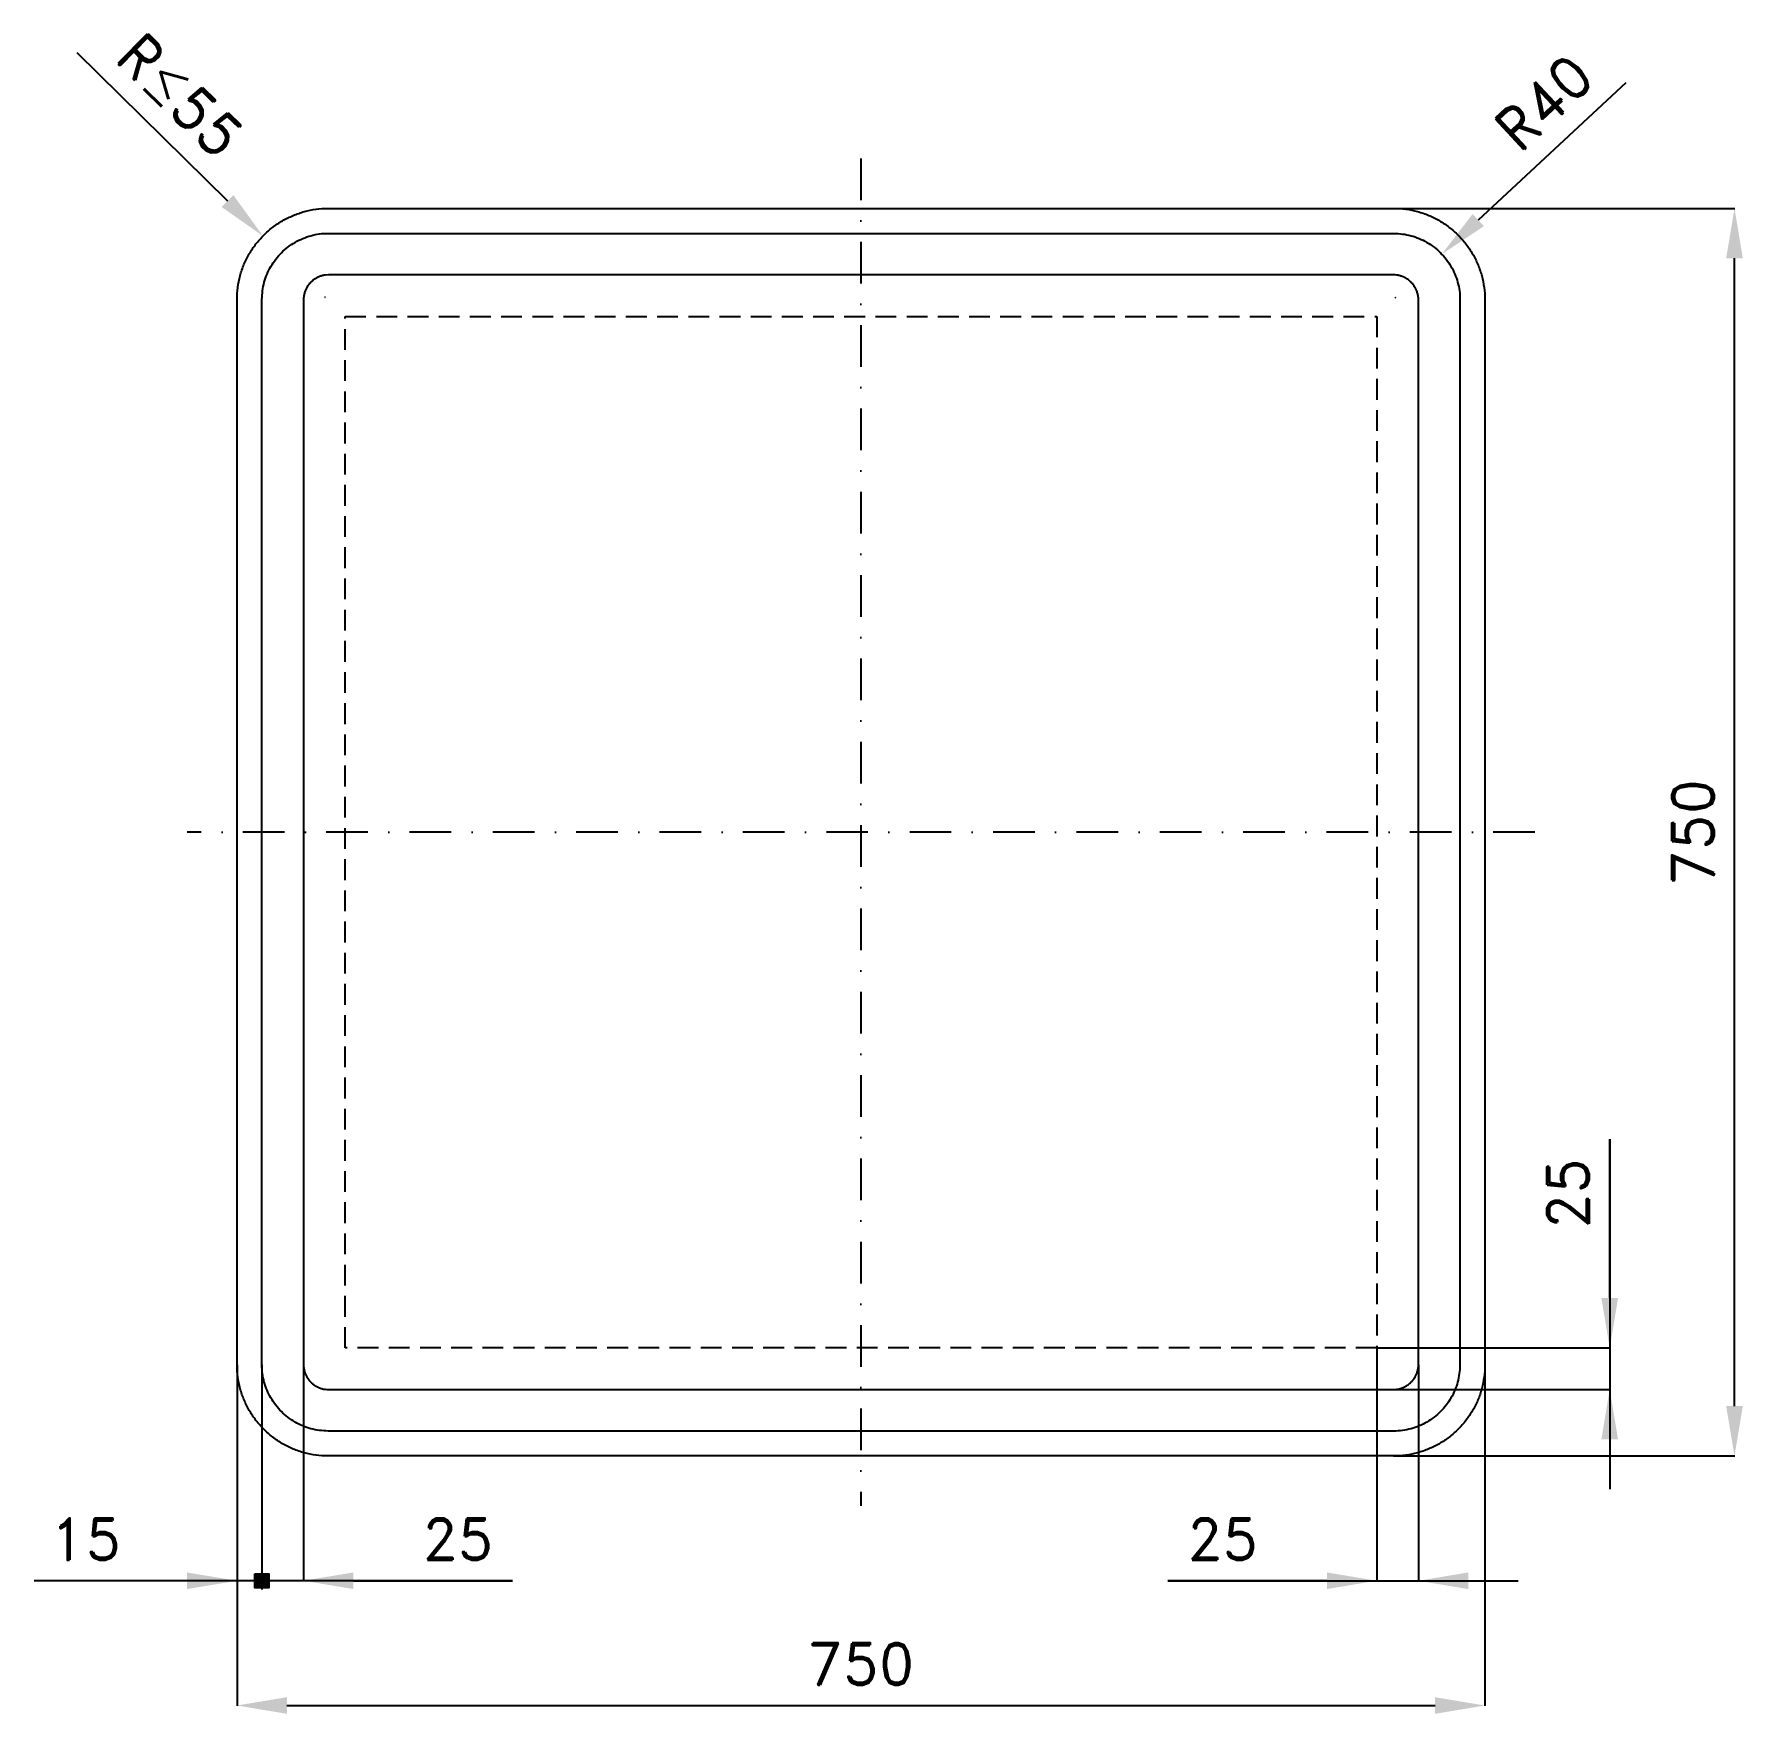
# Model space of a CAD drawing. Header units: millimetres. Extents: x -122 to 905, y -155 to 855.
import ezdxf

# ---------------------------------------------------------------- set-up
doc = ezdxf.new("R2010")
doc.units = ezdxf.units.MM
doc.header["$LTSCALE"] = 5
doc.linetypes.add('ČERCHOVANÁX2', pattern=[2, 1, -0.5, 0, -0.5])
doc.linetypes.add('ČÁRKOVANÁX2', pattern=[1.5, 1, -0.5])
doc.layers.add('Kóty', color=2, linetype='Continuous')
doc.layers.add('Značka', color=7, linetype='Continuous')
doc.styles.get("Standard").update_dxf_attribs({"font": 'romand.shx', "height": 25})
doc.dimstyles.get("Standard").update_dxf_attribs({"dimtxt": 25, "dimasz": 30, "dimexe": 0.18, "dimexo": 0.0625, "dimgap": 12.5, "dimtad": 1, "dimdec": 0, "dimzin": 0, "dimdsep": 46, "dimtxsty": 'Standard', "dimcen": 0.09, "dimadec": 0, "dimazin": 0, "dimtfac": 1, "dimtdec": 0, "dimtofl": 0, "dimtmove": 0, "dimatfit": 3, "dimfxl": 1, "dimtolj": 1, "dimtzin": 0, "dimarcsym": 0})

# ---------------------------------------------------------------- blocks, each defined once
blk = doc.blocks.new('*D0')
at = {"layer": 'Defpoints', "color": 0, "transparency": 16777216}
for p in [(0, 55), (750, 55), (750, -150)]:
    blk.add_point(p, dxfattribs=at)
at = {"layer": 'Kóty', "color": 0, "lineweight": -2, "transparency": 16777216}
for p, q in [((0, 54.9), (0, -150.2)), ((750, 54.9), (750, -150.2)), ((30, -150), (720, -150))]:
    blk.add_line(p, q, dxfattribs=at)
at = {"layer": 'Kóty', "color": 0, "transparency": 16777216}
for points in [[(30, -145), (30, -155), (0, -150)], [(720, -145), (720, -155), (750, -150)]]:
    blk.add_solid(points, dxfattribs=at)
at = {"layer": 'Kóty', "color": 0, "transparency": 16777216, "insert": (375, -125), "char_height": 25, "attachment_point": 5}
blk.add_mtext('\\A1;750', dxfattribs=at)
blk = doc.blocks.new('*D1')
at = {"layer": 'Defpoints', "color": 0, "transparency": 16777216}
for p in [(695, 750), (900, 750), (695, 0)]:
    blk.add_point(p, dxfattribs=at)
at = {"layer": 'Kóty', "color": 0, "lineweight": -2, "transparency": 16777216}
for p, q in [((695.1, 750), (900.2, 750)), ((900, 30), (900, 720)), ((695.1, 0), (900.2, 0))]:
    blk.add_line(p, q, dxfattribs=at)
at = {"layer": 'Kóty', "color": 0, "transparency": 16777216}
for points in [[(895, 720), (905, 720), (900, 750)], [(895, 30), (905, 30), (900, 0)]]:
    blk.add_solid(points, dxfattribs=at)
at = {"layer": 'Kóty', "color": 0, "transparency": 16777216, "insert": (875, 375), "char_height": 25, "attachment_point": 5, "rotation": 90}
blk.add_mtext('\\A1;750', dxfattribs=at)
blk = doc.blocks.new('*D2')
at = {"layer": 'Defpoints', "color": 0, "transparency": 16777216}
for p in [(724.1, 722.5), (696.2, 696.5)]:
    blk.add_point(p, dxfattribs=at)
at = {"layer": 'Kóty', "color": 0, "lineweight": -2, "transparency": 16777216}
for p, q in [((834.7, 825.5), (746, 742.9)), ((696.1, 696.5), (696.3, 696.5)), ((696.2, 696.5), (696.2, 696.6))]:
    blk.add_line(p, q, dxfattribs=at)
blk.add_arc((696.2, 696.5), 38.1, 42.688, 44.5402, dxfattribs=at)
at = {"layer": 'Kóty', "color": 0, "transparency": 16777216}
blk.add_solid([(742.6, 746.6), (749.4, 739.3), (724.1, 722.5)], dxfattribs=at)
at = {"layer": 'Kóty', "color": 0, "transparency": 16777216, "insert": (785.4, 813.8), "char_height": 25, "attachment_point": 5, "rotation": 42.959}
blk.add_mtext('\\A1;R40', dxfattribs=at)

msp = doc.modelspace()

# ---------------------------------------------------------------- hatches: boundary and pattern name
at = {"layer": 'Kóty'}
h = msp.add_hatch(color=256, dxfattribs=at)
h.dxf.hatch_style = 1
h.paths.add_polyline_path([(10.8, -70.8), (19.2, -70.8), (19.2, -79.2), (10.8, -79.2)])

# ---------------------------------------------------------------- linework, layer by layer
for p, q in [((-96.2, 843.7), (-5.7, 754.5)), ((52.8, 696.7), (53, 696.7)), ((52.9, 696.6), (52.9, 696.8)), ((825, 190.5), (825, -20)), ((825, 95), (825, 190.5)), ((685, 64.9), (685, -75.2)), ((685.1, 65), (825.2, 65)), ((0, 54.9), (0, -75.2)), ((15, 54.9), (15, -80.2)), ((15, 54.9), (15, -80.2)), ((15, 54.9), (15, -80.2)), ((15, 54.9), (15, -80.2)), ((40, 54.9), (40, -75.2)), ((710, 54.9), (710, -75.2)), ((695.1, 40), (825.2, 40)), ((165.5, -75), (-121.9, -75)), ((70, -75), (165.5, -75)), ((559.5, -75), (770, -75)), ((655, -75), (559.5, -75))]:
    msp.add_line(p, q, dxfattribs=at)
msp.add_lwpolyline([(10.8, -70.8), (19.2, -70.8), (19.2, -79.2), (10.8, -79.2)], close=True, dxfattribs=at)
for points in [[(-2.2, 758), (-9.3, 750.9), (15.6, 733.4)], [(820, 95), (830, 95), (825, 65)], [(820, 10), (830, 10), (825, 40)], [(-30, -70), (-30, -80), (0, -75)], [(70, -70), (70, -80), (40, -75)], [(655, -70), (655, -80), (685, -75)], [(740, -70), (740, -80), (710, -75)]]:
    msp.add_solid(points, dxfattribs=at)
at = {"layer": 'Značka', "color": 6, "linetype": 'ČERCHOVANÁX2', "lineweight": 25, "ltscale": 5}
for p, q in [((375, 780), (375, -30)), ((780, 375), (-30, 375))]:
    msp.add_line(p, q, dxfattribs=at)
at = {"layer": 'Značka', "color": 5}
for points in [[(55, 0), (54.8, 0), (54.6, 0, -0.03218), (47.5, 0.5, -0.035443), (40.5, 1.9, -0.036267), (33.7, 4.2, -0.03442), (27.4, 7.4, -0.033722), (21.4, 11.4, -0.034085), (16.1, 16.1, -0.034209), (11.4, 21.4, -0.034229), (7.4, 27.4, -0.034044), (4.3, 33.7, -0.033412), (1.9, 40.5, -0.034127), (0.5, 47.5, -0.036745), (0, 54.6), (0, 54.8), (0, 55), (0, 695), (0, 695.2), (0, 695.4, -0.03218), (0.5, 702.5, -0.035443), (1.9, 709.5, -0.036265), (4.2, 716.3, -0.034421), (7.4, 722.6, -0.033717), (11.4, 728.6, -0.034088), (16.1, 733.9, -0.034212), (21.4, 738.6, -0.034228), (27.4, 742.6, -0.034042), (33.7, 745.7, -0.033412), (40.5, 748.1, -0.034125), (47.5, 749.5, -0.036743), (54.6, 750), (54.8, 750), (55, 750), (695, 750), (695.2, 750), (695.4, 750, -0.032188), (702.5, 749.5, -0.035446), (709.5, 748.1, -0.036272), (716.3, 745.8, -0.034417), (722.6, 742.6, -0.033723), (728.6, 738.6, -0.034095), (733.9, 733.9, -0.034212), (738.6, 728.6, -0.034229), (742.6, 722.6, -0.034038), (745.7, 716.3, -0.033411), (748.1, 709.5, -0.034126), (749.5, 702.5, -0.036744), (750, 695.4), (750, 695.2), (750, 695), (750, 55), (750, 54.8), (750, 54.6, -0.032188), (749.5, 47.5, -0.035446), (748.1, 40.5, -0.036274), (745.8, 33.7, -0.034416), (742.6, 27.4, -0.033728), (738.6, 21.4, -0.034092), (733.9, 16.1, -0.034208), (728.6, 11.4, -0.03423), (722.6, 7.4, -0.034041), (716.3, 4.3, -0.033411), (709.5, 1.9, -0.034128), (702.5, 0.5, -0.036745), (695.4, 0), (695.2, 0), (695, 0), (55, 0)], [(55, 15), (54.8, 15), (54.7, 15, -0.03218), (49.5, 15.4, -0.035444), (44.4, 16.4, -0.036267), (39.5, 18.1, -0.03442), (34.9, 20.4, -0.033721), (30.6, 23.3, -0.034085), (26.7, 26.7, -0.034209), (23.3, 30.6, -0.034229), (20.4, 34.9, -0.034044), (18.1, 39.5, -0.033412), (16.4, 44.4, -0.034127), (15.3, 49.5, -0.036745), (15, 54.7), (15, 54.8), (15, 55), (15, 695), (15, 695.2), (15, 695.3, -0.032181), (15.4, 700.5, -0.035445), (16.4, 705.6, -0.036267), (18.1, 710.5, -0.034416), (20.4, 715.1, -0.033719), (23.3, 719.4, -0.034078), (26.7, 723.3, -0.034214), (30.6, 726.7, -0.034222), (34.9, 729.6, -0.034048), (39.5, 731.9, -0.033405), (44.4, 733.6, -0.034129), (49.5, 734.7, -0.036741), (54.7, 735), (54.8, 735), (55, 735), (695, 735), (695.2, 735), (695.3, 735, -0.032179), (700.5, 734.6, -0.035443), (705.6, 733.6, -0.036259), (710.5, 731.9, -0.034409), (715.1, 729.6, -0.033719), (719.4, 726.7, -0.034073), (723.3, 723.3, -0.034214), (726.7, 719.4, -0.034226), (729.6, 715.1, -0.03405), (731.9, 710.5, -0.033407), (733.6, 705.6, -0.034128), (734.7, 700.5, -0.036741), (735, 695.3), (735, 695.2), (735, 695), (735, 55), (735, 54.8), (735, 54.7, -0.032179), (734.6, 49.5, -0.035442), (733.6, 44.4, -0.03626), (731.9, 39.5, -0.034413), (729.6, 34.9, -0.033721), (726.7, 30.6, -0.034079), (723.3, 26.7, -0.03421), (719.4, 23.3, -0.034232), (715.1, 20.4, -0.034047), (710.5, 18.1, -0.033414), (705.6, 16.4, -0.034126), (700.5, 15.3, -0.036746), (695.3, 15), (695.2, 15), (695, 15), (55, 15)], [(55, 40), (695, 40), (695.1, 40), (695.1, 40, 0.032174), (697.1, 40.1, 0.035445), (699, 40.5, 0.036263), (700.8, 41.2, 0.034405), (702.5, 42, 0.03371), (704.2, 43.1, 0.034093), (705.6, 44.4, 0.034186), (706.9, 45.8, 0.034242), (708, 47.5, 0.034026), (708.8, 49.2, 0.033372), (709.5, 51, 0.034144), (709.9, 52.9, 0.03678), (710, 54.9), (710, 54.9), (710, 55), (710, 695), (710, 695.1), (710, 695.1, 0.032207), (709.9, 697.1, 0.035399), (709.5, 699, 0.036245), (708.8, 700.8, 0.034411), (708, 702.5, 0.033707), (706.9, 704.2, 0.034086), (705.6, 705.6, 0.03418), (704.2, 706.9, 0.034255), (702.5, 708, 0.03402), (700.8, 708.8, 0.033375), (699, 709.5, 0.034152), (697.1, 709.9, 0.036782), (695.1, 710), (695.1, 710), (695, 710), (55, 710), (54.9, 710), (54.9, 710), (52.9, 709.9, 0.035395), (51, 709.5, 0.036251), (49.2, 708.8, 0.034424), (47.5, 708, 0.033719), (45.8, 706.9, 0.034078), (44.4, 705.6, 0.034203), (43.1, 704.2, 0.03424), (42, 702.5, 0.034036), (41.2, 700.8, 0.033414), (40.5, 699, 0.034135), (40.1, 697.1, 0.036746), (40, 695.1), (40, 695.1), (40, 695), (40, 55), (40, 54.9), (40, 54.9, 0.032177), (40.1, 52.9, 0.035442), (40.5, 51, 0.036268), (41.2, 49.2, 0.034419), (42, 47.5, 0.033722), (43.1, 45.8, 0.034086), (44.4, 44.4, 0.034209), (45.8, 43.1, 0.034227), (47.5, 42, 0.034042), (49.2, 41.2, 0.033411), (51, 40.5, 0.034127), (52.9, 40.1, 0.036745), (54.9, 40), (54.9, 40), (55, 40)]]:
    msp.add_lwpolyline(points, format="xyb", dxfattribs=at)
at = {"layer": 'Značka', "color": 7, "linetype": 'ČÁRKOVANÁX2', "ltscale": 2.5}
msp.add_lwpolyline([(65, 65), (65, 685), (685, 685), (685, 65), (65, 65)], dxfattribs=at)

# ---------------------------------------------------------------- texts
at = {"layer": 'Kóty', "char_height": 25, "attachment_point": 5}
for s, insert, rotation in [('\\A1;R{\\A0;≤}55', (-34.2, 818), 315.4013), ('\\A1;25', (800, 157.7), 90)]:
    msp.add_mtext(s, dxfattribs=dict(at, insert=insert, rotation=rotation))
for s, insert in [('\\A1;15', (-91, -50)), ('\\A1;25', (132.7, -50)), ('\\A1;25', (592.3, -50))]:
    msp.add_mtext(s, dxfattribs=dict(at, insert=insert))

# ---------------------------------------------------------------- dimensions: what is measured, and where the dimension line sits
at = {"layer": 'Kóty'}
dim = msp.add_radius_dim(center=(696.2, 696.5), mpoint=(724.1, 722.5), text='R40', dimstyle='Standard', dxfattribs=at)
dim.commit()
dim.dimension.update_dxf_attribs({"geometry": '*D2', "text_midpoint": (802.4, 795.5), "dimtype": 164})
dim = msp.add_linear_dim(base=(900, 750), p1=(695, 0), p2=(695, 750), angle=90, dimstyle='Standard', dxfattribs=at)
dim.commit()
dim.dimension.update_dxf_attribs({"geometry": '*D1', "text_midpoint": (875, 375)})
dim = msp.add_linear_dim(base=(750, -150), p1=(0, 55), p2=(750, 55), dimstyle='Standard', dxfattribs=at)
dim.commit()
dim.dimension.update_dxf_attribs({"geometry": '*D0', "text_midpoint": (375, -125)})

doc.saveas('drawing.dxf')
